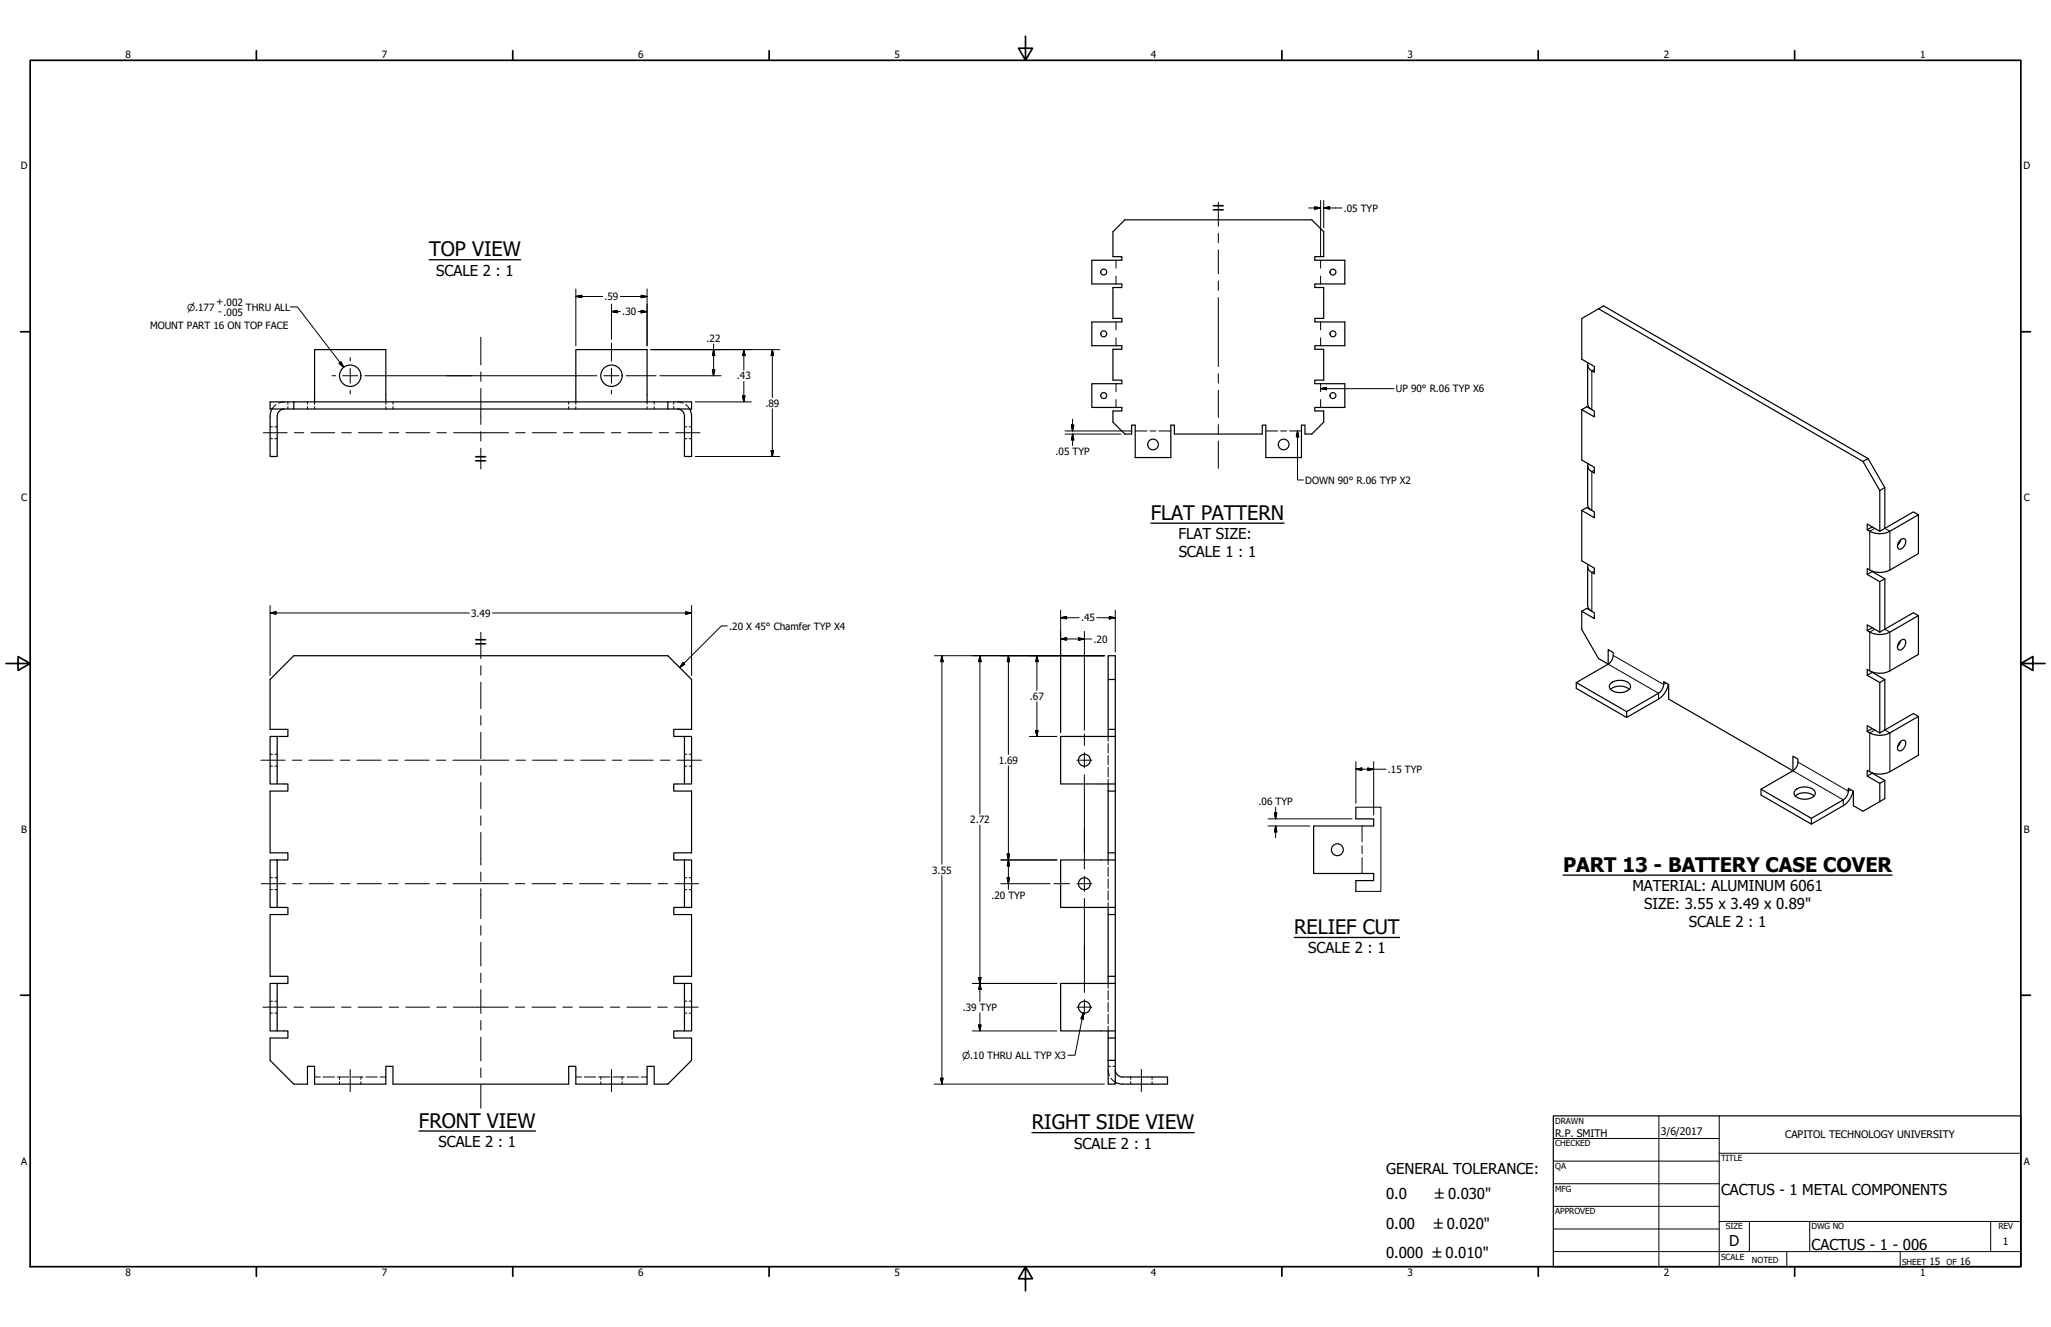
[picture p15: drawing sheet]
<svg xmlns="http://www.w3.org/2000/svg" width="864mm" height="559mm" viewBox="0 0 864 559" stroke-linecap="round" stroke-linejoin="round" font-family="sans-serif">
<defs><g id="words">
<g font-size="8.4">
<text x="509.9" y="90.1">=</text>
<text x="180.7" y="108">TOP VIEW</text>
<text x="199.4" y="195.7">=</text>
<text x="484.6" y="218.9">FLAT PATTERN</text>
<text x="199.4" y="272.7">=</text>
<text x="658.2" y="367.2">PART 13 - BATTERY CASE COVER</text>
<text x="545" y="393.4">RELIEF CUT</text>
<text x="176.4" y="474.9">FRONT VIEW</text>
<text x="434.5" y="475.6">RIGHT SIDE VIEW</text>
</g>
<g font-size="6.3">
<text x="183.6" y="116.1">SCALE 2 : 1</text>
<text x="496.2" y="227.1">FLAT SIZE:</text>
<text x="496.3" y="234.6">SCALE 1 : 1</text>
<text x="687.3" y="375.3">MATERIAL: ALUMINUM 6061</text>
<text x="692.3" y="382.8">SIZE: 3.55 x 3.49 x 0.89&quot;</text>
<text x="711.1" y="390.3">SCALE 2 : 1</text>
<text x="550.8" y="401.5">SCALE 2 : 1</text>
<text x="184.6" y="483">SCALE 2 : 1</text>
<text x="452.3" y="483.7">SCALE 2 : 1</text>
<text x="583.6" y="494.3">GENERAL TOLERANCE:</text>
<text x="724.7" y="503.4">CACTUS - 1 METAL COMPONENTS</text>
<text x="583.6" y="504.9">0.0</text>
<text x="583.6" y="517.3">0.00</text>
<text x="728.1" y="524.9">D</text>
<text x="762.8" y="526.2">CACTUS - 1 - 006</text>
<text x="583.6" y="529.8">0.000 ±0.010&quot;</text>
</g>
<g font-size="6">
<text x="604.2" y="504.9">±0.030&quot;</text>
<text x="603.7" y="517.3">±0.020&quot;</text>
</g>
<g font-size="4.4">
<text x="654.8" y="478.6">R.P. SMITH</text>
<text x="699.3" y="478">3/6/2017</text>
<text x="751.7" y="479.4">CAPITOL TECHNOLOGY UNIVERSITY</text>
<text x="843.4" y="524.2">1</text>
</g>
<g font-size="4.2">
<text x="52.8" y="24.4">8</text>
<text x="160.8" y="24.4">7</text>
<text x="268.7" y="24.4">6</text>
<text x="376.7" y="24.4">5</text>
<text x="484.6" y="24.4">4</text>
<text x="592.6" y="24.4">3</text>
<text x="700.5" y="24.4">2</text>
<text x="808.5" y="24.4">1</text>
<text x="8.7" y="71.4">D</text>
<text x="852" y="71.4">D</text>
<text x="565.8" y="89.1">.05 TYP</text>
<text x="91.1" y="128.5">+.002</text>
<text x="103.6" y="130.8">THRU ALL</text>
<text x="254.5" y="126.4">.59</text>
<text x="91.8" y="132.7">- .005</text>
<text x="262" y="132.8">.30</text>
<text x="63.2" y="138.4">MOUNT PART 16 ON TOP FACE</text>
<text x="297.5" y="144">.22</text>
<text x="310.3" y="159.8">.43</text>
<text x="587.8" y="165.2">UP 90° R.06 TYP X6</text>
<text x="322.3" y="171.2">.89</text>
<text x="444.5" y="191.6">.05 TYP</text>
<text x="549.6" y="203.6">DOWN 90° R.06 TYP X2</text>
<text x="8.9" y="211.1">C</text>
<text x="852.2" y="211.1">C</text>
<text x="198.4" y="259.6">3.49</text>
<text x="455.2" y="261.6">.45</text>
<text x="307.1" y="265.1">.20 X 45° Chamfer TYP X4</text>
<text x="460.5" y="270.6">.20</text>
<text x="433.7" y="294.6">.67</text>
<text x="420.5" y="321.6">1.69</text>
<text x="584.4" y="325.4">.15 TYP</text>
<text x="530" y="339.1">.06 TYP</text>
<text x="408.5" y="346.7">2.72</text>
<text x="8.9" y="350.8">B</text>
<text x="852.2" y="350.8">B</text>
<text x="392.5" y="367.9">3.55</text>
<text x="417.4" y="378.4">.20 TYP</text>
<text x="405.4" y="425.6">.39 TYP</text>
<text x="8.9" y="490.5">A</text>
<text x="852.2" y="490.5">A</text>
<text x="812.4" y="532.6">15</text>
<text x="825.2" y="532.6">16</text>
<text x="52.8" y="537.5">8</text>
<text x="160.8" y="537.5">7</text>
<text x="268.7" y="537.5">6</text>
<text x="376.7" y="537.5">5</text>
<text x="484.6" y="537.5">4</text>
<text x="592.6" y="537.5">3</text>
<text x="700.5" y="537.5">2</text>
<text x="808.5" y="537.5">1</text>
</g>
<g font-size="4">
<text x="78.8" y="130.8">⌀.177</text>
<text x="405.1" y="445.9">⌀.10 THRU ALL TYP X3</text>
</g>
<g font-size="3.5">
<text x="654.8" y="473.2">DRAWN</text>
<text x="654.8" y="482.8">CHECKED</text>
<text x="724.7" y="488.9">TITLE</text>
<text x="654.8" y="492.3">QA</text>
<text x="654.8" y="501.8">MFG</text>
<text x="654.8" y="511.4">APPROVED</text>
<text x="726.7" y="517.7">SIZE</text>
<text x="762.8" y="517.7">DWG NO</text>
<text x="841.4" y="517.7">REV</text>
<text x="724.7" y="530.4">SCALE</text>
<text x="737.7" y="531.7">NOTED</text>
<text x="800.9" y="532.6">SHEET</text>
<text x="819.6" y="532.6">OF</text>
</g>
</g></defs>
<!-- layer: Visible Narrow (ANSI) -->
<g fill="none" stroke="#000" stroke-width=".51">
<path d="M468.6 97.6l5-5h78.8l5 5v10.5h-3.8v1.5h12.7v10h-12.7v1.5h3.8v13h-3.8v1.5h12.7v10h-12.7v1.5h3.8v13h-3.8v1.5h12.7v10h-12.7v1.5h3.8v4.7l-5 5h-2.9v-3.8h-1.5v13.7h-15v-13.7h-1.5v3.8h-37v-3.8h-1.5v13.7h-15v-13.7h-1.5v3.8h-2.9l-5-5v-4.7h3.8v-1.5h-12.7v-10h12.7v-1.5h-3.8v-13h3.8v-1.5h-12.7v-10h12.7v-1.5h-3.8v-13h3.8v-1.5h-12.7v-10h12.7v-1.5h-3.8zM673.1 130l-7.1 4.1v17.2l5.3 3v2.5l-1-.6M673.1 130l2.1-1.2 111.4 64.3M673.1 130l111.3 64.3M113.7 169.2h177.5v3h-177.5zM114.5 172.2l-.8 3v17h3l.1-17.7 1-1.6 1.9-.7M123.7 169.2v3M132.5 169.2v-22h30v22M242.5 169.2v-22h30v22M281.2 169.2v3M290.4 172.2l.8 3v17h-3l-.1-17.7-1-1.6-1.9-.7M666 172.5v21.2"/>
<path d="M784.4 194.3l7.1 12.3M786.6 193.1l7 12.2M786.6 193.1l-2.2 1.2M666 215v21.2M791.5 206.6v17.1M793.6 205.3v17.2l12.1-6.9 2.1 1.2-12 6.9M793.6 205.3l-2.1 1.3M807.8 216.8v16.3l-12 7M800 227.5l.7-.5 1.3-.1a2.89 2.89 0 0 1-2.5 4.3 2.5 2.5 0 0 1 .5-3.7zM800.3 227.3l-1.3 2.3M668.1 256.2l-2.1 1.2v7.7l7.1 12.2 4 2.4M791.5 245v21.2"/>
<path d="M793.6 243.7v21.3l12.1-7 2.1 1.2-12 7M807.8 259.2v16.4l-12 6.9M677.1 279.7l-13.4 7.7v2.5l21.2 12.2 13.5-7.7M679.3 276v-1.2l-2.2-1.2v6.1M800 270l1.4-.8 .6 .1a2.88 2.88 0 0 1-2.5 4.3 2.49 2.49 0 0 1 .5-3.6zM800.3 269.7l-1.3 2.3M466.6 286.1v21M469.6 286.1h-3v-10h3v31M663.7 287.4l21.2 12.3M678.1 290.3a6.4 6.4 0 0 1 8 0M678.1 287.8a6.2 6.2 0 0 1 8.2 .4 2.2 2.2 0 0 1-2.1 3.1 6.1 6.1 0 0 1-6.3-1.3l-.2-1.5zM698.4 291.9l-13.5 7.8v2.4"/>
<path d="M702.6 294.4l52.3 30.2-13.4 7.7v2.5l21.2 12.2 13.4-7.7M791.5 287.4v21.2M793.6 286.2v21.2l12.1-6.9 2.1 1.2-12 6.9M113.7 310.1h3v20h-3zM116.7 310.1h4.5v-3h-7.5v-21l10-10h157.5l10 10v21h-7.5v3h4.5M288.2 310.1h3v20h-3zM469.6 307.1v26M469.6 307.1h-3v3M469.6 310.1h-23v20h23M800 312.4l.7-.5 1.3-.1a2.89 2.89 0 0 1-2.5 4.3 2.5 2.5 0 0 1 .5-3.7zM800.3 312.2l-1.3 2.3M807.8 301.7v16.3l-12 7"/>
<path d="M116.7 330.1h4.5v3h-7.5v26h7.5v3h-4.5M288.2 330.1h-4.5v3h7.5v26h-7.5v3h4.5M466.6 330.1v32M466.6 333.1h3M469.6 333.1v26M570.9 339.9v4.9h7.5v3h-25.3v20h25.3v3h-7.5v4.6M741.5 332.3l21.2 12.3M755.9 335.2a6.4 6.4 0 0 1 7.9 0M755.9 332.7a6.2 6.2 0 0 1 8.2 .4 1.9 1.9 0 0 1-1 2.7 6.4 6.4 0 0 1-7.4-.9l-.2-1.5zM776.1 336.8l-13.4 7.8v2.4M787.3 325l-1.1-.6v2.4l5.3 3.1v7.6M791.5 337.5l-7.1 4.1-4-2.3"/>
<path d="M793.6 328.6v7.7l-2.1 1.2M466.6 359.1h3M469.6 359.1v26M113.7 362.1h3v20h-3zM288.2 362.1h3v20h-3zM469.6 362.1h-23v20h23M116.7 382.1h4.5v3h-7.5v26h7.5v3h-4.5M288.2 382.1h-4.5v3h7.5v26h-7.5v3h4.5M466.6 382.1v32M466.6 385.1h3M469.6 385.1v26M113.7 414.1h3v20h-3z"/>
<path d="M288.2 414.1h3v20h-3zM466.6 411.1h3M469.6 411.1v26M469.6 414.1h-23v20h23M116.7 434.1h4.5v3h-7.5v9.4l10 10h5.8v-7.5h3v7.5h30v-7.5h3v7.5h74v-7.5h3v7.5h30v-7.5h3v7.5h5.7l10-10v-9.4h-7.5v-3h4.5M466.6 434.1v12.4M466.6 437.1h3M469.6 437.1v9.4M466.6 446.5h3v10h-3zM469.6 450.5l.7 1.9 1.6 1 19.7 .1v3h-19l-3-.8"/>
<circle cx="464.7" cy="114.6" r="1.25"/>
<circle cx="561.3" cy="114.6" r="1.25"/>
<circle cx="147.5" cy="158.2" r="4.5"/>
<circle cx="257.5" cy="158.2" r="4.5"/>
<circle cx="464.7" cy="140.6" r="1.25"/>
<circle cx="561.3" cy="140.6" r="1.25"/>
<circle cx="464.7" cy="166.6" r="1.25"/>
<circle cx="561.3" cy="166.6" r="1.25"/>
<circle cx="485.5" cy="187.2" r="2.25"/>
<circle cx="540.5" cy="187.2" r="2.25"/>
<circle cx="456.6" cy="320.1" r="2.5"/>
<circle cx="563.1" cy="357.8" r="2.5"/>
<circle cx="456.6" cy="372.1" r="2.5"/>
<circle cx="456.6" cy="424.1" r="2.5"/>
</g>
<!-- layer: Symbol (ANSI) -->
<g fill="none" stroke="#000" stroke-width=".42">
<path d="M113.7 179.7h1M115.7 179.7h1M116.2 170.4l-1.7 1.8M119.7 169.2l-2.4 .5M121.2 169.2v1M121.2 171.2v1M129.5 169.2v1M129.5 171.2v1M132.5 169.2v1M132.5 171.2v1M162.5 169.2v1M162.5 171.2v1"/>
<path d="M165.5 169.2v1M165.5 171.2v1M239.5 169.2v1M239.5 171.2v1M242.5 169.2v1M242.5 171.2v1M272.5 169.2v1M272.5 171.2v1M275.5 169.2v1M275.5 171.2v1M283.7 169.2v1M283.7 171.2v1"/>
<path d="M285.2 169.2l2.4 .5M288.2 179.7h1M288.7 170.4l1.7 1.8M290.2 179.7h1M113.7 184.7h1M115.7 184.7h1M288.2 184.7h1M290.2 184.7h1M113.7 317.6h1M115.7 317.6h1M288.2 317.6h1M290.2 317.6h1"/>
<path d="M466.6 310.1v2M466.6 313.1v4M466.6 318.1v4M113.7 322.6h1M115.7 322.6h1M288.2 322.6h1M290.2 322.6h1M466.6 323.1v4M466.6 328.1v2M113.7 369.6h1M113.7 374.6h1M115.7 369.6h1"/>
<path d="M115.7 374.6h1M288.2 369.6h1M288.2 374.6h1M290.2 369.6h1M290.2 374.6h1M466.6 362.1v2M466.6 365.1v4M466.6 370.1v4M466.6 375.1v4M466.6 380.1v2M466.6 414.1v2M466.6 417.1v4"/>
<path d="M113.7 421.6h1M113.7 426.6h1M115.7 421.6h1M115.7 426.6h1M288.2 421.6h1M288.2 426.6h1M290.2 421.6h1M290.2 426.6h1M466.6 422.1v4M466.6 427.1v4M466.6 432.1v2M132.5 453.5h2.4"/>
<path d="M136.1 453.5h4.8M142.1 453.5h4.8M143 453.5v1M143 455.5v1M148.1 453.5h4.8M152 453.5v1M152 455.5v1M154.1 453.5h4.8M160.1 453.5h2.4M242.5 453.5h2.4M246.1 453.5h4.8M252.1 453.5h4.8"/>
<path d="M253 453.5v1M253 455.5v1M258.1 453.5h4.8M262 453.5v1M262 455.5v1M264.1 453.5h4.8M270.1 453.5h2.4M466.6 450.5l.5 2.5M466.6 449h1M467.7 454.1l1.9 1.6M468.6 449h1M476.1 453.5v1"/>
<path d="M476.1 455.5v1M485.1 453.5v1M485.1 455.5v1"/>
</g>
<!-- layer: Hidden (ANSI) -->
<path d="M180.7 109.4h38.5M484.6 220.3h56.1M658.2 368.5h138.5M545 394.8h44.3M176.4 476.3h49.1M434.5 477h68.3" fill="none" stroke="#000" stroke-width=".55"/>
<!-- layer: Border (ANSI) -->
<g fill="none" stroke="#000" stroke-width=".42">
<path d="M671.3 155.5l-1 .7v16.3M671.3 198l-1 .6v16.4M789.4 222.5l-2.1 1.2v16.4M793.6 222.5l2.2 1.2v16.4M671.3 240.5l-1 .6v16.3M677.1 279.7l21.3 12.2v2.5M679.3 276l21.2 12.2 1-.6M789.4 265l-2.1 1.2v16.3M793.6 265l2.2 1.2v16.3M789.4 307.4l-2.1 1.2v16.4M793.6 307.4l2.2 1.2v16.4M570.9 339.9h10.5v35.5h-10.5"/>
<path d="M754.9 324.6l21.2 12.2v2.5M757 320.9l21.3 12.3 1-.7"/>
</g>
<g fill="none" stroke="#000" stroke-width=".51">
<path d="M668.5 153.7v16.3a2.98 2.98 0 0 0 1.8 2.5M668.7 152.8a2.53 2.53 0 0 0 1.6 3.4M666 172.5l2.1-1.2 2.2 1.2 1 .6v2.5zM666 193.7l5.3 3.1v2.4a4 4 0 0 1-2.8-3.2l.2-.7M668.5 196.2v16.3a3 3 0 0 0 1.8 2.5M666 215l2.1-1.3 3.2 1.9v2.4zM666 236.2l5.3 3v2.5a4 4 0 0 1-2.8-3.3l.2-.7M668.5 238.6v16.4a2.98 2.98 0 0 0 1.8 2.4M788.3 221.9l-2.1 1.2M793.6 222.5l-2.1 1.2-5.3-3v2.4a9.4 9.4 0 0 0 9.6 .6M668.1 256.2l3.2 1.8v2.5l-5.3-3.1M788.3 240.7l-2.1 1.2"/>
<path d="M795.8 240.1a9.4 9.4 0 0 1-9.6-.7v2.5l5.3 3.1 2.1-1.3-5.3-3.2M679.3 276a4.7 4.7 0 0 1-2.2 3.7M788.3 264.3l-2.1 1.3M793.6 265l-2.1 1.2-5.3-3.1v2.5a9.4 9.4 0 0 0 9.6 .6M698.4 291.9a4.9 4.9 0 0 0 2.1-4.9l2.1 1.2v6.2M702.5 288.2a9.5 9.5 0 0 1-4.1 6.2M788.3 283.1l-2.1 1.2M795.8 282.5a9.4 9.4 0 0 1-9.6-.6v2.4l5.3 3.1 2.1-1.2-5.3-3.2M754.9 318.5l2.1 1.2a4.9 4.9 0 0 1-2.1 4.9zM788.3 306.8l-2.1 1.2M793.6 307.4l-2.1 1.2-5.3-3v2.4a9.4 9.4 0 0 0 9.6 .6M776.1 336.8a4.9 4.9 0 0 0 2.2-4.9l2.1 1.3v6.1"/>
<path d="M780.3 333.1a9.6 9.6 0 0 1-4.2 6.2M787.3 325a9.3 9.3 0 0 0 8.5 0M788.3 325.5l5.3 3.1-2.1 1.3M788.3 325.6l-2.1 1.2"/>
</g>
<!-- layer: Title (ANSI) -->
<g fill="none" stroke="#000" stroke-width=".42">
<path d="M469.9 109.6v3.3M469.9 116.2v3.4M556.1 109.6v3.3M556.1 116.2v3.4M469.9 135.6v3.3M556.1 135.6v3.3M469.9 142.2v3.4M556.1 142.2v3.4M469.9 161.6v3.3M469.9 168.2v3.4M556.1 161.6v3.3M556.1 168.2v3.4"/>
<path d="M478 181.5h5M484.2 181.5h2.5M488 181.5h5M533 181.5h5M539.2 181.5h2.5M543 181.5h5M573.5 347.8v6.7M573.5 356.2v3.3M573.5 361.2v6.6"/>
</g>
<!-- layer: Border (ANSI) -->
<g fill="none" stroke="#000" stroke-width=".71">
<path d="M431.8 15.2v10.2l-2.9-5.1h5.8l-2.9 5.1M12.7 25.4h838.2v508h-838.2zM107.9 21.3v4.1M215.9 21.3v4.1M323.8 21.3v4.1M539.8 21.3v4.1M647.7 21.3v4.1M755.6 21.3v4.1M8.6 139.7h4.1M850.9 139.7h4.1M2.5 279.4h10.2l-5.1-2.9v5.8l5.1-2.9M850.9 279.4l5.1 2.9v-5.8l-5.1 2.9h10.2"/>
<path d="M8.6 419.1h4.1M850.9 419.1h4.1M107.9 533.4v4.1M215.9 533.4v4.1M323.8 533.4v4.1M431.8 533.4l2.9 5.1h-5.8l2.9-5.1v10.2M539.8 533.4v4.1M647.7 533.4v4.1M755.6 533.4v4.1"/>
</g>
<!-- layer: Visible (ANSI) -->
<g fill="none" stroke="#000" stroke-width=".42">
<path d="M654 479.4h69.9M698.5 469.9v63.5M723.9 469.9v63.5M654 488.9h69.9M654 498.5h69.9M723.9 485.6h127M654 508h69.9M654 517.5h69.9M723.9 514.3h127M736.6 514.3v12.7M762 514.3v12.7M838.2 514.3v12.7"/>
<path d="M654 527h196.9M752.3 527v6.4M800.1 527v6.4"/>
</g>
<path d="M654 469.9h196.9v63.5h-196.9z" fill="none" stroke="#000" stroke-width=".51"/>
<!-- layer: Center Mark (ANSI) -->
<g fill="none" stroke="#000" stroke-width=".42">
<path d="M513 85.2v10.1M513 98.3v3.9M513 105.2v10.1M513 118.3v4M513 125.3v29.1M202.5 142v11.6M202.5 156.6v4M513 157.4v4M202.5 163.6v15.1M513 164.3v11.5M513 178.8v4M110.9 182.2h10"/>
<path d="M123.9 182.2h4M130.9 182.2h10M143.9 182.2h4M150.9 182.2h10M163.9 182.2h4M170.9 182.2h10.1M183.9 182.2h4M190.9 182.2h23.2M202.5 181.7v4M202.5 188.7v8.8M217.1 182.2h4M224.1 182.2h10.2"/>
<path d="M237.3 182.2h4M244.3 182.2h10.1M257.4 182.2h4M264.4 182.2h10.2M277.6 182.2h4M284.6 182.2h10.1M513 185.8v11.4M202.5 266.2v11.1M202.5 280.3v4M202.5 287.3v11.1M202.5 301.4v4M202.5 308.4v11.1"/>
<path d="M109.8 320.1h10.3M123.1 320.1h4M130.1 320.1h10.2M143.3 320.1h4M150.3 320.1h10.2M163.5 320.1h4M170.5 320.1h10.2M183.7 320.1h4M190.7 320.1h23.6M202.5 322.5v4M202.5 329.5v11.1M217.2 320.1h4"/>
<path d="M224.2 320.1h10.3M237.5 320.1h4M244.5 320.1h10.3M257.8 320.1h4M264.8 320.1h10.3M278.1 320.1h4M285.1 320.1h10.2M202.5 343.5v4M202.5 350.5v13.7M110 372.1h10.2M123.2 372.1h4M130.2 372.1h10.2"/>
<path d="M143.4 372.1h4M150.4 372.1h10.2M163.6 372.1h4M170.6 372.1h10.2M183.8 372.1h4M190.8 372.1h23.2M202.5 367.2v4M202.5 374.2v12.6M217 372.1h4M224 372.1h10M237 372.1h4M244 372.1h10.1"/>
<path d="M257.1 372.1h4M264.1 372.1h10M277.1 372.1h4M284.1 372.1h10M202.5 389.8v4M202.5 396.8v10M202.5 409.8v4M202.5 416.8v10M110.7 424.1h10.1M123.8 424.1h4M130.8 424.1h10M143.8 424.1h4"/>
<path d="M150.8 424.1h10.1M163.9 424.1h4M170.8 424.1h10.1M183.9 424.1h4M190.9 424.1h23.1M202.5 429.7v4M202.5 436.7v10M217 424.1h4M224 424.1h10M237 424.1h4M244 424.1h10M257 424.1h4"/>
<path d="M264 424.1h10M277 424.1h4M284 424.1h10M147.5 450.3v9.4M202.5 449.7v4M202.5 456.7v10M257.5 450.3v9.4M480.6 450.3v9.4"/>
</g>
<!-- layer: Centerline (ANSI) -->
<g fill="none" stroke="#000" stroke-width=".42">
<path d="M551.1 87.6h5M553.6 87.1l2.5 .5-2.5 .5zM556.1 84.4v23.6M557.4 87.6l2.5-.5v1zM557.4 87.6h7.6M557.4 84.4v11.6M242.5 124.9l2.5-.6v1zM242.5 124.9h11.2M242.5 121.7v23.9M257.5 131.2l2.5-.5v1zM257.5 131.2h3.7M257.5 128.1v14.8"/>
<path d="M261.2 124.9h11.3M268.7 131.2h3.8M270 130.7l2.5 .5-2.5 .5zM270 124.3l2.5 .6-2.5 .4zM272.5 121.7v23.9M274.1 147.2h54.3M277.8 158.2h25.8M300 155.7h1l-.5 2.5zM300.5 147.2l.5 2.5h-1zM300.5 144.8v13.4M313.2 147.2l.5 2.5h-1zM313.2 147.2v8.6"/>
<path d="M325.2 147.2l.5 2.5h-1zM325.2 147.2v20.1M292.8 169.2h23.6M312.7 166.7h1l-.5 2.5zM313.2 160.6v8.6M325.2 172.1v20.1M451.1 179h1l-.5 2.5zM451.6 176.5v5M292.8 192.2h35.6M324.7 189.7h1l-.5 2.5zM448.4 182.8h23.6M448.4 181.5h28"/>
<path d="M451.6 182.8l.5 2.5h-1zM451.6 182.8v4.9M113.7 258.1l2.5-.5v1zM113.7 258.1h83.9M113.7 254.9v29.6M207.3 258.1h83.9M288.7 257.6l2.5 .5-2.5 .5zM291.2 254.9v29.6M446.6 256.9v51.6M467.1 259.6l2.5 .5-2.5 .5zM469.6 256.9v17.6M393.4 276.1h71.6"/>
<path d="M396.6 276.1l.5 2.5h-1zM396.6 276.1v87.8M412.6 276.1l.5 2.5h-1zM412.6 276.1v66.7M424.6 276.1l.5 2.5h-1zM424.6 276.1v41.6M436.6 276.1l.5 2.5h-1zM436.6 276.1v14.6M446.6 269.1l2.5-.5v1zM446.6 260.1l2.5-.5v1zM446.6 269.1h13.1M446.6 260.1h7.8"/>
<path d="M454.1 268.6l2.5 .5-2.5 .5zM456.6 265.9v41.6M461.8 260.1h7.8M436.6 295.5v14.6M433.4 310.1h11.6M436.1 307.6h1l-.5 2.5zM424.6 322.5v52M537.1 339.9v4.9M570.9 323.9l2.5-.5v1zM570.9 323.9h12.7M570.9 320.7v17.6M575.9 323.4l2.5 .5-2.5 .5z"/>
<path d="M578.4 320.7v22.5M412.6 347.5v74.2M424.1 359.6h1l-.5 2.5zM533.9 347.8h17.6M533.9 344.8h35.4M536.6 342.3h1l-.5 2.5zM537.1 347.8l.5 2.5h-1zM537.1 347.8v5M396.6 368.7v87.8M421.4 362.1h23.6M421.4 372.1h20.8M424.1 369.6h1l-.5 2.5z"/>
<path d="M424.6 362.1l.5 2.5h-1zM409.4 414.1h35.6M412.1 411.6h1l-.5 2.5zM412.6 414.1l.5 2.5h-1zM409.4 434.1h35.6M412.1 431.6h1l-.5 2.5zM412.6 426.5v7.6M393.4 456.5h71.6M396.1 454h1l-.5 2.5z"/>
</g>
<g fill="#000" stroke="#000" stroke-width=".42">
<path d="M553.6 88.1l2.5-.5zM553.6 87.1l2.5 .5-2.5 .5zM557.4 87.6l2.5-.5zM557.4 87.6l2.5-.5v1zM242.5 124.9l2.5-.6zM242.5 124.9l2.5-.6v1zM257.5 131.2l2.5-.5zM257.5 131.2l2.5-.5v1zM270 131.7l2.5-.5zM270 130.7l2.5 .5-2.5 .5zM270 125.3l2.5-.4zM270 124.3l2.5 .6-2.5 .4z"/>
<path d="M300 155.7l.5 2.5zM300 155.7h1l-.5 2.5zM300.5 147.2l.5 2.5zM300.5 147.2l.5 2.5h-1zM313.2 147.2l.5 2.5zM313.2 147.2l.5 2.5h-1zM325.2 147.2l.5 2.5zM325.2 147.2l.5 2.5h-1zM312.7 166.7l.5 2.5zM312.7 166.7h1l-.5 2.5zM451.1 179l.5 2.5zM451.1 179h1l-.5 2.5z"/>
<path d="M324.7 189.7l.5 2.5zM324.7 189.7h1l-.5 2.5zM451.6 182.8l.5 2.5zM451.6 182.8l.5 2.5h-1zM113.7 258.1l2.5-.5zM113.7 258.1l2.5-.5v1zM288.7 258.6l2.5-.5zM288.7 257.6l2.5 .5-2.5 .5zM446.6 260.1l2.5-.5zM446.6 260.1l2.5-.5v1zM396.6 276.1l.5 2.5zM396.6 276.1l.5 2.5h-1z"/>
<path d="M412.6 276.1l.5 2.5zM412.6 276.1l.5 2.5h-1zM424.6 276.1l.5 2.5zM424.6 276.1l.5 2.5h-1zM436.6 276.1l.5 2.5zM436.6 276.1l.5 2.5h-1zM446.6 269.1l2.5-.5zM446.6 269.1l2.5-.5v1zM454.1 269.6l2.5-.5zM454.1 268.6l2.5 .5-2.5 .5zM467.1 260.6l2.5-.5zM467.1 259.6l2.5 .5-2.5 .5z"/>
<path d="M436.1 307.6l.5 2.5zM436.1 307.6h1l-.5 2.5zM570.9 323.9l2.5-.5zM570.9 323.9l2.5-.5v1zM575.9 324.4l2.5-.5zM575.9 323.4l2.5 .5-2.5 .5zM424.1 359.6l.5 2.5zM424.1 359.6h1l-.5 2.5zM536.6 342.3l.5 2.5zM536.6 342.3h1l-.5 2.5zM537.1 347.8l.5 2.5zM537.1 347.8l.5 2.5h-1z"/>
<path d="M424.1 369.6l.5 2.5zM424.1 369.6h1l-.5 2.5zM424.6 362.1l.5 2.5zM424.6 362.1l.5 2.5h-1zM412.1 411.6l.5 2.5zM412.1 411.6h1l-.5 2.5zM412.6 414.1l.5 2.5zM412.6 414.1l.5 2.5h-1zM412.1 431.6l.5 2.5zM412.1 431.6h1l-.5 2.5zM396.1 454l.5 2.5zM396.1 454h1l-.5 2.5z"/>
</g>
<!-- layer: Dimension (ANSI) -->
<g fill="none" stroke="#000" stroke-width=".42">
<path d="M139.8 158.2h1.5M144.3 158.2h6.3M147.5 150.6v1.5M147.5 155.1v6.3M153.6 158.2h97.7M254.3 158.2h6.3M257.5 144.5v7.6M257.5 155.1v6.3M263.6 158.2h12.7M147.5 164.4v1.5M257.5 164.4v1.5M456.6 309.1v4.8"/>
<path d="M456.6 316.9v6.4M453.4 320.1h6.4M456.6 326.3v39.7M443.8 372.1h6.6M453.4 372.1h6.4M456.6 369v6.3M456.6 378.3v39.7M453.4 424.1h6.4M456.6 420.9v6.4"/>
</g>
<!-- layer: Hidden (ANSI) -->
<path d="M122.2 129.3h3l19.5 25.4M142.8 153l.8-.6 1.1 2.3zM556.1 163.7l2.5-.5v1zM556.1 163.7h30.9M546.3 181.5l.5 2.5h-1zM546.3 181.5v20.6h2.5M287.6 279l.7 .7-2.1 1.4zM306.3 263.6h-2.5l-17.6 17.5M456.1 426.6v2.5l-1-.2zM456.1 426.6l-3.5 17.8h-3" fill="none" stroke="#000" stroke-width=".42"/>
<path d="M142.8 153l1.9 1.7zM142.8 153l.8-.6 1.1 2.3zM556.1 163.7l2.5-.5zM556.1 163.7l2.5-.5v1zM546.3 181.5l.5 2.5zM546.3 181.5l.5 2.5h-1zM287.6 279l-1.4 2.1zM287.6 279l.7 .7-2.1 1.4zM456.1 426.6v2.5zM456.1 426.6v2.5l-1-.2z" fill="#000" stroke="#000" stroke-width=".42"/>
<use href="#words"/>
</svg>
